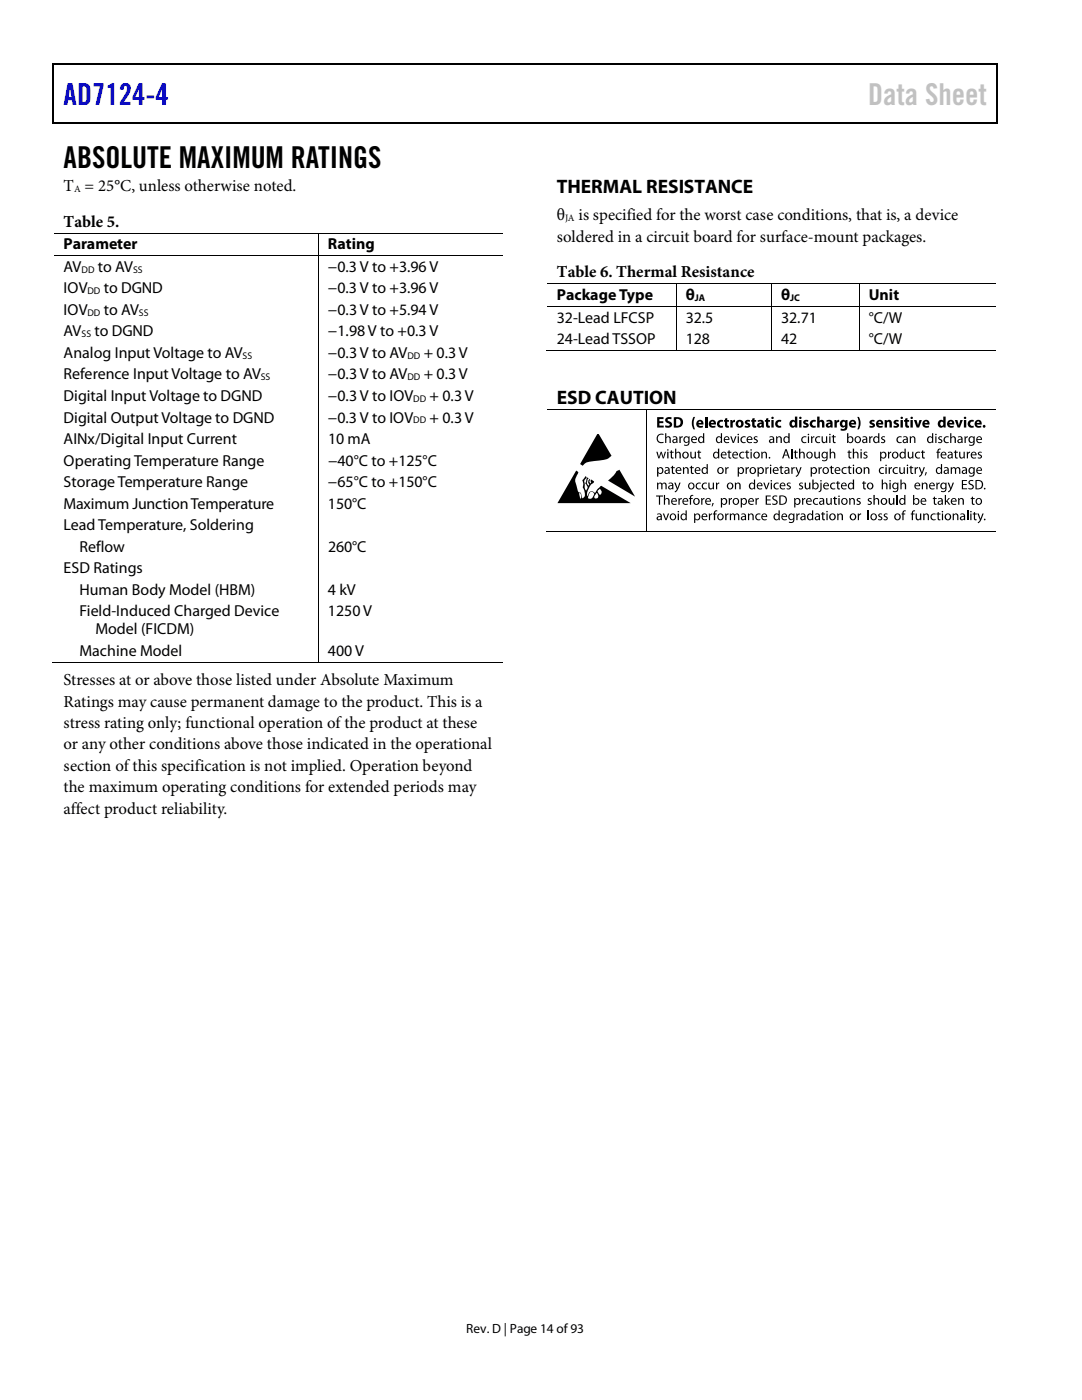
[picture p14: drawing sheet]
<svg xmlns="http://www.w3.org/2000/svg" width="216mm" height="279mm" viewBox="0 0 216 279" stroke-linecap="round" stroke-linejoin="round" font-family="sans-serif">
<defs><g id="words">
<text font-size="6" fill="#00f" x="12.7" y="20.9">AD7124-4</text>
<text font-size="6" fill="#c1c1c1" x="173.2" y="20.9">Data Sheet</text>
<text font-size="6" x="12.7" y="33.6">ABSOLUTE MAXIMUM RATINGS</text>
<g font-size="3.9">
<text x="111.1" y="38.5">THERMAL RESISTANCE</text>
<text x="111.1" y="80.6">ESD CAUTION</text>
</g>
<g font-size="3.3">
<text x="12.7" y="38.1">T = 25°C, unless otherwise noted.</text>
<text x="12.7" y="45.2">Table 5.</text>
<text x="111.1" y="44">θ</text>
<text x="115.4" y="44">is specified for the worst case conditions, that is, a device</text>
<text x="111.1" y="48.3">soldered in a circuit board for surface-mount packages.</text>
<text x="111.1" y="55.4">Table 6. Thermal Resistance</text>
<text x="12.7" y="136.7">Stresses at or above those listed under Absolute Maximum</text>
<text x="12.7" y="141">Ratings may cause permanent damage to the product. This is a</text>
<text x="12.7" y="145.3">stress rating only; functional operation of the product at these</text>
<text x="12.7" y="149.6">or any other conditions above those indicated in the operational</text>
<text x="12.7" y="153.8">section of this specification is not implied. Operation beyond</text>
<text x="12.7" y="158.1">the maximum operating conditions for extended periods may</text>
<text x="12.7" y="162.4">affect product reliability.</text>
</g>
<g font-size="3.2">
<text x="12.7" y="49.8">Parameter</text>
<text x="65.4" y="49.8">Rating</text>
<text x="12.7" y="54.3">AV</text>
<text x="12.7" y="58.5">IOV</text>
<text x="19.5" y="54.3">to AV</text>
<text x="20.7" y="58.5">to DGND</text>
<text x="65.4" y="54.3">−0.3 V to +3.96 V</text>
<text x="65.4" y="58.5">−0.3 V to +3.96 V</text>
<text x="111.1" y="59.9">Package Type</text>
<text x="136.8" y="59.9">θ</text>
<text x="155.9" y="59.9">θ</text>
<text x="173.4" y="59.9">Unit</text>
<text x="12.7" y="62.9">IOV</text>
<text x="20.7" y="62.9">to AV</text>
<text x="65.4" y="62.9">−0.3 V to +5.94 V</text>
<text x="111.1" y="64.4">32-Lead LFCSP</text>
<text x="136.8" y="64.4">32.5</text>
<text x="155.9" y="64.4">32.71</text>
<text x="173.4" y="64.4">°C/W</text>
<text x="12.7" y="67.1">AV</text>
<text x="12.7" y="71.5">Analog Input Voltage to AV</text>
<text x="18.8" y="67.1">to DGND</text>
<text x="65.4" y="67.1">−1.98 V to +0.3 V</text>
<text x="65.4" y="71.5">−0.3 V to AV</text>
<text x="84.5" y="71.5">+ 0.3 V</text>
<text x="111.1" y="68.7">24-Lead TSSOP</text>
<text x="136.8" y="68.7">128</text>
<text x="155.9" y="68.7">42</text>
<text x="173.4" y="68.7">°C/W</text>
<text x="12.7" y="75.7">Reference Input Voltage to AV</text>
<text x="65.4" y="75.7">−0.3 V to AV</text>
<text x="84.5" y="75.7">+ 0.3 V</text>
<text x="12.7" y="80.1">Digital Input Voltage to DGND</text>
<text x="65.4" y="80.1">−0.3 V to IOV</text>
<text x="85.7" y="80.1">+ 0.3 V</text>
<text x="12.7" y="84.3">Digital Output Voltage to DGND</text>
<text x="12.7" y="88.6">AINx/Digital Input Current</text>
<text x="65.4" y="84.3">−0.3 V to IOV</text>
<text x="65.4" y="88.6">10 mA</text>
<text x="85.7" y="84.3">+ 0.3 V</text>
<text x="12.7" y="92.9">Operating Temperature Range</text>
<text x="65.4" y="92.9">−40°C to +125°C</text>
<text x="12.7" y="97.2">Storage Temperature Range</text>
<text x="12.7" y="101.5">Maximum Junction Temperature</text>
<text x="65.4" y="97.2">−65°C to +150°C</text>
<text x="65.4" y="101.5">150°C</text>
<text x="12.7" y="105.8">Lead Temperature, Soldering</text>
<text x="15.9" y="110.1">Reflow</text>
<text x="65.4" y="110.1">260°C</text>
<text x="12.7" y="114.4">ESD Ratings</text>
<text x="15.9" y="118.7">Human Body Model (HBM)</text>
<text x="65.4" y="118.7">4 kV</text>
<text x="15.9" y="123">Field-Induced Charged Device</text>
<text x="65.4" y="123">1250 V</text>
<text x="15.9" y="130.9">Machine Model</text>
<text x="19" y="126.6">Model (FICDM)</text>
<text x="65.4" y="130.9">400 V</text>
</g>
<text font-size="2.7" x="93" y="266">Rev. D | Page 14 of93</text>
<g font-size="1.9">
<text x="14.8" y="38.3">A</text>
<text x="112.8" y="44.2">JA</text>
<text x="16.3" y="54.4">DD</text>
<text x="17.5" y="58.7">DD</text>
<text x="26.5" y="54.4">SS</text>
<text x="17.5" y="63">DD</text>
<text x="27.7" y="63">SS</text>
<text x="138.6" y="60.1">JA</text>
<text x="157.7" y="60.1">JC</text>
<text x="16.3" y="67.3">SS</text>
<text x="48.4" y="71.6">SS</text>
<text x="81.3" y="71.6">DD</text>
<text x="52" y="75.9">SS</text>
<text x="81.3" y="75.9">DD</text>
<text x="82.5" y="80.2">DD</text>
<text x="82.5" y="84.5">DD</text>
</g>
</g></defs>
<g fill="#000">
<path d="M10.5 12.7h.3v1h-.3zM10.5 12.7h.3v.3h-.3zM133.3 12.7h.3v.3h-.3zM198.8 12.7h.2v1h-.2zM198.8 12.7h.2v.3h-.2zM10.5 24.4h.3v.2h-.3zM133.1 24.4h.2v.2h-.2zM198.8 24.4h.2v.2h-.2zM63.5 46.4h.1v.2h-.1zM63.5 51h.1v.1h-.1zM134.9 56.6h.1v.1h-.1zM153.9 56.6h.2v.1h-.2z"/>
<path d="M171.4 56.6h.1v.1h-.1zM134.9 61.1h.1v.2h-.1zM134.9 69.8h.1v.2h-.1zM153.9 61.1h.2v.2h-.2zM153.9 69.8h.2v.2h-.2zM171.4 61.1h.1v.2h-.1zM171.4 69.8h.1v.2h-.1zM119.3 86.7l2.7 4.3-.2 .2a3.7 3.7 0 0 1-2.7 .8h-.7a2.23 2.23 0 0 0-2.1 1l-.5-.4 2.9-5.1zM123 94.1l.6-.4 3.1 5.4-5.4-3.2 1.1-1zM128.8 81.6h.2v.1h-.2zM131.1 96.3h.2v.2l.3-.2h.3l.2 .3 .3-.3h.4l.2 .6v.7h-.2v-.9l-.3-.2-.3 .3v.8h-.3v-.9l-.2-.2-.3 .2-.1 .9h-.2zM131.1 83.2h1.3v.4h-.8v.5h.8v.3h-.8v.5h.8v.4h-1.3z"/>
<path d="M131 90.2h.2l.3 1.1 .3-1.1h.2l.4 1.1 .3-1.1h.2l-.4 1.3h-.3l-.3-1.1-.3 1.1h-.2zM130.9 98.9h1.4v.2h-.6v1.6h-.2v-1.6h-.6zM131.3 86.8l.7-.3 .4 .1v.2a.76 .76 0 0 0-1.1 .7 .76 .76 0 0 0 1.1 .7v.2a.97 .97 0 0 1-1.2-.3 .97 .97 0 0 1 .1-1.3zM132.5 98.8h.2v.8l.4-.2 .4 .2 .1 1.1h-.2l-.1-.9-.3-.2-.3 .3v.8h-.2zM132.7 86.5h.3v.8l.4-.2 .4 .2v1.1h-.2v-.9l-.3-.3-.3 .4v.8h-.3zM132.9 83.4l.6-.2 .5 .1-.1 .4h-.6l-.1 .1 .2 .2a.72 .72 0 0 1 .7 .9 .72 .72 0 0 1-1.1 .4l-.3-.1 .1-.3 .7 .1 .1-.3-.1-.1a.68 .68 0 0 1-.7-.4 .68 .68 0 0 1 .1-.8zM133.8 89.9h.3v.3h.3v.2h-.3v.9h.3l-.1 .2h-.3l-.1-.2-.1-.9h-.2v-.2h.2zM134.1 93l.2-.1v.3h.3v.2h-.3v.9l.3 .1-.1 .2h-.2l-.2-.2v-1h-.3v-.2h.3zM134.7 89.5h.2v.9l.5-.3 .4 .3v1.1h-.2v-1l-.3-.2-.4 .3v.9h-.2zM134.5 96.3h.3l.4 1.1 .3-1.1h.3l-.7 1.6-.4 .4-.1-.2 .5-.5zM135.4 99.4h.2v.3l.4-.3v.2l-.2 .1-.2 .2v.8h-.2zM135.6 87.1h.2v.3l.4-.3v.2h-.2l-.2 .3v.8h-.2z"/>
<path d="M136.3 93.2h.2v.3l.1-.1a.49 .49 0 0 1 .7 0l.1 1.2h-.2l-.1-1-.2-.2-.4 .3v.9h-.2zM137.9 93l.2-.1v.3h.3v.2h-.3v.9l.3 .1v.2h-.2a.35 .35 0 0 1-.3-.4v-.8h-.3v-.2h.3zM138.4 83.2h.3a2.7 2.7 0 0 0 0 2.5 .71 .71 0 0 1-.6-.8v-.9zM137.7 90.2h.3v.9l.3 .2 .3-.2v-.9h.3v1.3h-.3v-.2v.1a.47 .47 0 0 1-.8-.1zM139.3 89.9h.3v.3h.3v.2h-.3v.9h.3v.2h-.4l-.2-.2v-.9h-.2zM139 96.5l.5-.2 .4 .1-.1 .2a.51 .51 0 0 0-.8 .4 .51 .51 0 0 0 .8 .4v.2a.7 .7 0 0 1-.9-.2 .7 .7 0 0 1 .1-.9zM139.9 99.4h.2v.3l.5-.3v.2l-.4 .3v.8h-.3zM140.6 83.2h.5v2.1h-.5zM140.2 96.5l.5-.2 .4 .1-.1 .2a.5 .5 0 0 0-.7 .4 .5 .5 0 0 0 .7 .4l.1 .2a.7 .7 0 0 1-1-.2 .7 .7 0 0 1 .1-.9zM141.3 96.3h.3v1l.3 .2 .3-.2v-1h.3v1.3h-.2l-.1-.2v.1a.47 .47 0 0 1-.8 0zM142.9 96.3h.2v.3l.4-.3v.2l-.2 .1-.2 .2v.8h-.2zM143.3 84l.8-.2h.2l-.1 .4a.44 .44 0 0 0-.7 .4 .44 .44 0 0 0 .7 .3l.1 .4a.82 .82 0 0 1-1.1-.2 .82 .82 0 0 1 .1-1.1z"/>
<path d="M144.7 93.2h.2v.3l.5-.3v.3h-.3l-.1 .3v.8h-.3zM144.7 83.5l.4-.1v.4h.4v.4h-.4l.1 .7 .3 .1v.3h-.6l-.2-.2v-.9h-.2v-.4h.2zM145.4 99.4h.2v.3l.5-.3v.2l-.4 .3v.8h-.3zM145.3 89.9h.3v.3h.3v.2h-.3v.9h.3v.2h-.2a.35 .35 0 0 1-.4-.4v-.7h-.2v-.2h.2zM145.7 83.8h.4v.3l.3-.3h.3v.4l-.3 .1-.2 .2v.8h-.5zM145.7 87.1h.3l.3 1.1 .4-1.1h.3l-.6 1.3h-.2zM146.6 96.3h.2l.1 .3 .1-.2a.5 .5 0 0 1 .7 .1l.1 1.1h-.3v-.9l-.3-.2-.3 .3v.8h-.3zM147.7 90.3l.5-.2 .3 .1v.2a.5 .5 0 0 0-.8 .4 .5 .5 0 0 0 .8 .5v.1a.7 .7 0 0 1-.9-.1 .7 .7 0 0 1 .1-1zM148.8 83.9l.4-.1 .5 .1-.1 .3h-.5v.1a.56 .56 0 0 1 .6 .7 .56 .56 0 0 1-.8 .4l-.3-.1 .1-.4 .4 .1 .2-.1-.5-.3a.43 .43 0 0 1 0-.7zM148.8 93.2h.2v.3l.2-.2 .2-.1v.3h-.2l-.2 .3v.8h-.2zM147.9 87.3l.6-.2h.3v.2a.5 .5 0 0 0-.8 .5 .5 .5 0 0 0 .8 .4v.2a.7 .7 0 0 1-.9-.2 .7 .7 0 0 1 0-.9zM148.9 89.9h.2v.3h.4v.2h-.4l.1 .9h.3l-.1 .2h-.3l-.2-.2v-.9h-.2v-.2h.2z"/>
<path d="M150.4 87.2l.4-.1h.4l-.1 .2h-.4v.2l.2 .1a.4 .4 0 0 1 .3 .4 .4 .4 0 0 1-.2 .4l-.7-.1 .1-.1h.5v-.3l-.2-.1a.39 .39 0 0 1-.3-.6zM150.1 83.5l.5-.1v.4h.3v.4h-.3v.7l.3 .1v.3h-.5l-.3-.2v-.9h-.2v-.4h.2zM150.7 99.4h.3v.3l.4-.3v.2l-.2 .1-.2 .2v.8h-.2zM151.9 90.2h.2v.2l.1-.1a.48 .48 0 0 1 .8 0v1.2h-.2v-1l-.3-.2-.3 .3v.9h-.3zM152.3 96.3h.3l.3 1.1 .4-1.1h.3l-.6 1.3h-.2zM152.7 93.2h.2l.1 .3 .4-.3v.3h-.3l-.1 .3v.8h-.3zM152.8 83.5l.5-.1v.4h.3v.4h-.3v.7l.3 .1v.3h-.5l-.2-.2-.1-.9h-.2v-.4h.2zM153.4 91.2h.3v.3h-.3zM152.8 98.9h1v.2h-.8v.6h.8v.2h-.8v.6h.8v.2h-1zM154.8 87.1h.3v.2l.1-.1a.49 .49 0 0 1 .7 .1l.1 1.1h-.2l-.1-.9-.2-.3-.4 .3v.9h-.2zM154.5 96.5l.6-.2 .3 .1-.1 .2a.5 .5 0 0 0-.7 .4 .5 .5 0 0 0 .7 .4l.1 .2a.7 .7 0 0 1-.9-.2 .7 .7 0 0 1 0-.9zM154.9 84l.8-.2h.2l-.1 .4a.45 .45 0 0 0-.7 .4 .45 .45 0 0 0 .7 .3l.1 .4a.82 .82 0 0 1-1-.2 .82 .82 0 0 1 0-1.1z"/>
<path d="M155.7 93l.3-.1v.3h.3v.2h-.3v.9l.3 .1-.1 .2h-.3l-.1-.2-.1-1h-.2v-.2h.2zM157 96.5l.4-.2 .4 .1-.1 .2-.4-.1v.3l.2 .1a.4 .4 0 0 1 .3 .3 .4 .4 0 0 1-.2 .4h-.7l.1-.2h.5v-.2l-.2-.1a.39 .39 0 0 1-.3-.6zM157.9 89.5h.2v2h-.2zM157.9 93.2h.2v.3l.5-.3v.3h-.3l-.1 .3-.1 .8h-.2zM158.6 89.9h.2v.3h.4v.2h-.4l.1 .9h.3v.2h-.4l-.2-.2v-.9h-.2v-.2h.2zM158.7 93.2h.3l.4 1.1 .3-1.1h.3l-.7 1.6-.5 .4v-.2a.45 .45 0 0 0 .4-.5zM159.4 89.5h.3v.9l.4-.3 .4 .2 .1 1.2h-.3v-1l-.3-.2-.3 .3v.9h-.3zM159.5 96.5l.4-.2 .3 .1-.1 .2-.4-.1v.3l.2 .1a.4 .4 0 0 1 .4 .3 .4 .4 0 0 1-.3 .4h-.6l.1-.2h.5v-.2l-.2-.1a.39 .39 0 0 1-.3-.6zM160 99.4h.2l.1 .3 .4-.3v.2l-.2 .1-.2 .2v.8h-.3zM160.4 83.9l.5-.1 .4 .1-.1 .3h-.4v.1a.56 .56 0 0 1 .6 .7 .56 .56 0 0 1-.9 .4l-.3-.1 .1-.4 .4 .1 .2-.1-.5-.3a.43 .43 0 0 1 0-.7zM160.1 87.3l.5-.2h.3v.2a.51 .51 0 0 0-.8 .5 .51 .51 0 0 0 .8 .4v.2a.7 .7 0 0 1-.9-.2 .7 .7 0 0 1 .1-.9zM160.6 96.3h.2v1l.3 .2 .3-.3v-.9h.3v1.3h-.2v-.2l-.1 .1a.47 .47 0 0 1-.8 0z"/>
<path d="M161.8 87.1h.2l.1 .3 .4-.3v.2h-.2l-.2 .3v.8h-.3zM161.8 84l.8-.2h.2l-.1 .4a.45 .45 0 0 0-.7 .4 .45 .45 0 0 0 .7 .3l.1 .4a.82 .82 0 0 1-1-.2 .82 .82 0 0 1 0-1.1zM163.1 83.2h.4v.8a.55 .55 0 0 1 .7-.2 .55 .55 0 0 1 .3 .6v.9h-.5v-1l-.2-.1-.3 .2v.9h-.4zM163.3 93.2h.2l.1 .3 .4-.3v.3h-.3l-.1 .3v.8h-.3zM162.5 90.2h.2l.1 .9 .2 .2 .4-.3v-.8h.2v1.3h-.2v-.2l-.1 .1a.47 .47 0 0 1-.8-.1zM162.8 87.3l.5-.2h.4l-.1 .2a.5 .5 0 0 0-.7 .5 .5 .5 0 0 0 .7 .4l.1 .2a.7 .7 0 0 1-1-.2 .7 .7 0 0 1 .1-.9zM163.9 87.1h.3v.9l.3 .2 .3-.2v-.9h.3v1.3h-.2l-.1-.2v.1a.47 .47 0 0 1-.8-.1zM165.6 89.5h.2v.9l.4-.3 .4 .2 .1 1.2h-.3v-1l-.3-.2-.3 .3v.9h-.2zM165.8 93l.2-.1v.3h.4v.2h-.4v.9l.3 .1 .1 .2h-.3a.35 .35 0 0 1-.3-.4v-.8h-.2v-.2h.2zM166.2 86.8h.2v.3h.4v.2h-.4l.1 .9h.2v.2h-.3l-.2-.2v-.9h-.2v-.2h.2zM166.5 83.8h.4v.3l.3-.3h.2v.4l-.2 .1-.2 .2v.8h-.5zM165.8 96.5l.5-.2 .4 .1-.1 .2a.51 .51 0 0 0-.7 .4 .51 .51 0 0 0 .7 .4l.1 .2a.7 .7 0 0 1-1-.2 .7 .7 0 0 1 .1-.9z"/>
<path d="M166.4 99.2l.3-.1v.3h.3v.2h-.3v.9l.3 .1v.1h-.4l-.2-.2v-.9h-.2zM167 96.1l.3-.1v.3h.3v.2h-.3v.9l.3 .1-.1 .2h-.3l-.1-.3-.1-.9h-.2v-.2h.2zM168.1 93.4l.5-.2 .4 .1-.1 .2a.5 .5 0 0 0-.8 .4 .5 .5 0 0 0 .8 .5v.1a.7 .7 0 0 1-.9-.2 .7 .7 0 0 1 .1-.9zM169.4 99.4h.3v.2l.1-.1a.48 .48 0 0 1 .7 .1l.1 1.1h-.3v-.9l-.3-.2-.3 .3v.8h-.2zM169.3 89.9h.2v.3h.4v.2h-.4l.1 .8 .3 .1v.2h-.4l-.2-.2v-.9h-.2zM169.3 93l.3-.1v.3h.3v.2h-.3v.9l.3 .1-.1 .2h-.3l-.2-.2v-1h-.2v-.2h.2zM170.2 89.5h.2v.9l.4-.3 .4 .2 .1 1.2h-.2l-.1-1-.3-.2-.3 .3v.9h-.2zM171 83.2a.71 .71 0 0 1 .7 .8v.9a.71 .71 0 0 1-.7 .8 2.7 2.7 0 0 0 0-2.5zM172.4 90.3l.4-.2 .3 .1-.1 .2h-.4v.2l.2 .1a.4 .4 0 0 1 .3 .4 .4 .4 0 0 1-.2 .4l-.6-.1v-.2l.5 .1v-.3l-.2-.1a.39 .39 0 0 1-.2-.6zM172.3 93.2h.2l.1 .3 .1-.1a.5 .5 0 0 1 .7 0l.1 1.2h-.3v-1l-.3-.2-.3 .3v.9h-.3zM172.2 96.1l.3-.1v.3h.3v.2h-.3v.9l.3 .1-.1 .2h-.3l-.1-.3-.1-.9h-.2v-.2h.2zM173.4 87.1h.3v.3l.4-.3v.2h-.2l-.2 .3v.8h-.3z"/>
<path d="M173.7 83.9l.4-.1 .4 .1v.3h-.5v.1a.53 .53 0 0 1 .6 .6 .53 .53 0 0 1-.7 .5l-.4-.1v-.4l.4 .1 .2-.1-.4-.3a.42 .42 0 0 1 0-.7zM174.3 98.8h.2v.8l.5-.2 .3 .2 .1 1.1h-.2v-.9a.32 .32 0 0 0-.4-.2 .32 .32 0 0 0-.3 .3v.8h-.2zM175.9 87.2l.4-.1h.3l-.1 .2h-.4v.2l.2 .1a.4 .4 0 0 1 .3 .4 .4 .4 0 0 1-.2 .4l-.6-.1v-.1h.5l.1-.3-.2-.1a.39 .39 0 0 1-.3-.6zM175.9 95.7h.3v.8l.4-.2 .4 .2 .1 1.1h-.3v-.9l-.3-.2-.3 .2v.9h-.3zM175.6 93.4l.5-.2 .3 .1-.1 .2a.5 .5 0 0 0-.7 .4 .5 .5 0 0 0 .7 .5l.1 .1a.7 .7 0 0 1-.9-.2 .7 .7 0 0 1 .1-.9zM176.5 83.8h.4l.1 .2v-.1a.55 .55 0 0 1 .7 0 .55 .55 0 0 1 .3 .5v.9h-.5v-1l-.2-.1-.3 .2v.9h-.5zM177.2 90.2h.2v.2l.4-.3v.3h-.2l-.2 .3v.8h-.2zM177.3 93.2h.2l.1 .3 .2-.2 .2-.1v.3h-.2l-.2 .3v.8h-.3zM178.5 83.9l.4-.1 .4 .1v.3h-.5v.1a.53 .53 0 0 1 .6 .6 .53 .53 0 0 1-.7 .5l-.4-.1 .1-.4 .3 .1 .3-.1-.5-.3a.42 .42 0 0 1 0-.7zM178.9 98.8h.2v1.9h-.2zM178.3 93.4l.5-.2 .4 .1-.1 .2a.5 .5 0 0 0-.7 .4 .5 .5 0 0 0 .7 .5l.1 .1a.7 .7 0 0 1-1-.1 .7 .7 0 0 1 .1-1zM179.7 95.7h.2v.8l.4-.2 .4 .2 .1 1.1h-.2l-.1-.9-.2-.2-.4 .3v.8h-.2z"/>
<path d="M179.1 87.3l.5-.2h.3v.2a.5 .5 0 0 0-.8 .5 .5 .5 0 0 0 .8 .4v.2a.7 .7 0 0 1-.9-.2 .7 .7 0 0 1 .1-.9zM179.4 93.2h.3v1l.3 .2 .3-.2v-1h.3v1.4h-.2l-.1-.2-.1 .1a.47 .47 0 0 1-.7-.1zM180.6 83.5l.5-.1v.4h.3v.4h-.3v.7l.3 .1v.3h-.5l-.2-.2-.1-.9h-.2v-.4h.2zM181.5 87.1h.2l.1 .2v-.1a.48 .48 0 0 1 .8 .1l.1 1.1h-.3v-.9l-.3-.3-.3 .4v.8h-.3zM181.6 93l.3-.1v.3h.3v.2h-.3v.9l.3 .1v.2h-.3l-.2-.2-.1-1h-.1zM181.1 90.2h.3v.9l.3 .2 .3-.3v-.8h.3v1.3h-.3v-.2l-.1 .1a.46 .46 0 0 1-.7-.1zM182.5 93.2h.2v.3l.5-.3v.3h-.3l-.1 .3-.1 .8h-.2zM182.4 83.8h.5l.3 1.1 .3-1.1h.5l-.6 1.5h-.5zM183.3 93.2h.3l.4 1.1 .3-1.1h.3l-.7 1.6-.5 .4v-.2a.45 .45 0 0 0 .4-.5zM182.7 90.3l.6-.2 .3 .1-.1 .2a.51 .51 0 0 0-.7 .5 .51 .51 0 0 0 .8 .4v.1a.7 .7 0 0 1-.9-.1 .7 .7 0 0 1 0-1zM183.9 96.3h.2v.3l.1-.2a.49 .49 0 0 1 .8 .1l.1 1.1h-.3v-.9l-.3-.2-.3 .3v.8h-.3zM184 89.9h.2v.3h.4v.2h-.4l.1 .8 .2 .1 .1 .2h-.3a.35 .35 0 0 1-.3-.4v-.7h-.2v-.2h.2z"/>
<path d="M184.7 94.2h.2l-.2 .7h-.2zM186.3 99.2l.3-.1v.3h.3v.2h-.3v.9l.3 .1v.1h-.4l-.2-.2v-.9h-.2zM186.8 96.3h.2l.1 .3 .4-.3v.2l-.2 .1-.2 .2v.8h-.3zM187.2 89.6h.5v.2h-.3l-.1 .1v.3h.3v.2h-.3v1.1h-.3v-1.1h-.2v-.2h.2zM187.3 87.2l.4-.1h.3l-.1 .2h-.4v.2l.2 .1a.4 .4 0 0 1 .3 .4 .4 .4 0 0 1-.2 .4l-.6-.1v-.1h.5l.1-.3-.2-.1a.39 .39 0 0 1-.3-.6zM188.5 87.3l.5-.2h.3v.2a.5 .5 0 0 0-.8 .5 .5 .5 0 0 0 .8 .4v.2a.7 .7 0 0 1-.9-.2 .7 .7 0 0 1 .1-.9zM189.1 96.3h.3l.3 1.1 .4-1.1h.3l-.6 1.4-.6 .6v-.2l.4-.5zM189.6 86.5h.2v.8l.5-.2 .4 .2v1.1h-.2v-.9l-.3-.3-.4 .4v.8h-.2zM189.7 93.2h.2v.3l.3-.3 .3 .1 .2 .2 .3-.3 .4 .1 .2 .5v.8h-.2v-1l-.3-.2-.3 .3v.9h-.3v-1l-.2-.2-.4 .3v.9h-.2zM190.5 89.9h.3v.3h.3v.2h-.3v.8l.3 .1v.2h-.4l-.1-.2-.1-.9h-.2v-.2h.2zM190.5 83.8h.5l.3 1.1 .3-1.1h.5l-.6 1.5h-.4zM191.2 99.4h.2v.2l.1-.1a.5 .5 0 0 1 .8 .1v1.1h-.2v-.9l-.3-.2-.4 .3v.8h-.2z"/>
<path d="M192.4 87.1h.3v.3l.4-.3v.2l-.4 .3v.8h-.2zM191.4 90.2h.2l.1 .9 .2 .2 .4-.3v-.8h.2v1.3h-.2v-.2l-.1 .1a.47 .47 0 0 1-.7-.1zM191.9 95.8h1v.2h-.7v.6h.7v.2h-.7v.7h.8v.1h-1.1zM192.9 90.2h.2v.2l.5-.3v.3h-.3l-.1 .3v.8h-.3zM193.3 96a.77 .77 0 0 1 .9-.1v.2l-.4-.1-.3 .1 .1 .4a.64 .64 0 0 1 .7 .9 .64 .64 0 0 1-1.1 .2l.1-.2a.4 .4 0 0 0 .5 .1 .4 .4 0 0 0 .1-.6 .68 .68 0 0 1-.6-.9zM193.9 99.2l.2-.1v.3h.4v.2h-.4l.1 .9 .3 .1-.1 .2-.3-.1-.2-.2v-.9h-.2v-.2h.2zM193.3 84l.8-.2h.2l-.1 .4a.44 .44 0 0 0-.6 .4 .44 .44 0 0 0 .6 .3l.1 .4a.82 .82 0 0 1-1-.2 .82 .82 0 0 1 0-1.1zM195.2 90.3l.4-.2 .3 .1-.1 .2h-.4v.2l.2 .1a.4 .4 0 0 1 .3 .4 .4 .4 0 0 1-.2 .4l-.6-.1v-.2l.4 .1 .2-.2-.5-.4zM196.4 97.4h.2v.2h-.2zM128.8 106h.2v.1h-.2zM132.3 102.5h.2l.4 1.1 .4-1.1h.2l-.5 1.3h-.2zM137.8 98.9l.5-.1v.2h-.3l-.1 .2v.2h.3v.2h-.3v1.1h-.2v-1.1h-.2v-.2h.2z"/>
<path d="M141.4 102.5h.2l.1 .3 .4-.3v.2h-.2l-.2 .3v.8h-.2zM142.1 100.4h.3l-.2 .6-.2 .1zM142.6 102l.5-.1v.2h-.3l-.1 .1v.3h.3v.2h-.3v1.1h-.3v-1.1h-.1v-.2h.1zM144.7 102.5h.2v.3l.2-.3h.3v.2h-.3l-.1 .3v.8h-.3zM145.6 102.5h.2v.2l.3-.2h.3l.2 .2 .3-.2h.4l.2 .5v.8h-.2v-1l-.3-.1-.3 .2v.9h-.2l-.1-1-.2-.1-.3 .3v.8h-.3zM149.3 102.5h.2v.2l.1-.1a.49 .49 0 0 1 .7 .1l.1 1.1h-.2l-.1-.9-.3-.2-.3 .2v.9h-.2zM150.9 102.7l.5-.2h.3v.2a.5 .5 0 0 0-.8 .5 .5 .5 0 0 0 .8 .4v.2a.7 .7 0 0 1-.9-.2 .7 .7 0 0 1 .1-.9zM154.2 99.1a.8 .8 0 0 1 .9-.1l-.1 .1h-.3l-.3 .1 .1 .4a.64 .64 0 0 1 .6 .9 .64 .64 0 0 1-1 .1v-.2a.39 .39 0 0 0 .7 .1 .39 .39 0 0 0-.2-.6 .53 .53 0 0 1-.4-.8zM158.9 102.5h.2v.3l.2-.3h.3v.2h-.3l-.2 .3v.8h-.2zM162.4 99.6l.5-.2h.4l-.1 .2a.51 .51 0 0 0-.8 .5 .51 .51 0 0 0 .8 .4l.1 .2a.7 .7 0 0 1-1-.2 .7 .7 0 0 1 .1-.9zM164.1 102.2h.2v.3h.3v.2h-.3v.9h.3l-.1 .2h-.2l-.2-.2v-.9h-.3v-.2h.3zM164.8 99.4h.3v1l.3 .2 .3-.3v-.9h.3v1.3h-.2v-.2l-.1 .1a.47 .47 0 0 1-.8-.1z"/>
<path d="M167 102.5h.3v.2l.1-.1a.5 .5 0 0 1 .7 .1l.1 1.1h-.2l-.1-.9-.3-.2-.3 .3v.8h-.2zM171 99.6l.4-.2 .3 .1v.1h-.5v.3l.2 .1a.4 .4 0 0 1 .4 .3 .4 .4 0 0 1-.3 .4h-.6v-.2l.4 .1 .2-.2-.5-.5zM171.2 102.5h.2v.3l.4-.3v.2h-.2l-.2 .3v.8h-.2zM173.1 101.9h.3v1.9h-.3zM173.2 99.6l.4-.2 .3 .1v.1h-.5v.3l.2 .1a.4 .4 0 0 1 .4 .3 .4 .4 0 0 1-.3 .4h-.6l.1-.2 .3 .1 .2-.2-.5-.5zM175.3 102.6l.4-.1h.3v.2h-.5v.2l.2 .1a.4 .4 0 0 1 .4 .4 .4 .4 0 0 1-.3 .4l-.6-.1 .1-.1h.5v-.3l-.2-.1a.39 .39 0 0 1-.3-.6zM176.4 102.6l.4-.1h.3l-.1 .2h-.4v.2l.2 .1a.4 .4 0 0 1 .3 .4 .4 .4 0 0 1-.2 .4l-.6-.1 .1-.1h.5v-.3l-.2-.1a.39 .39 0 0 1-.3-.6zM177.3 99.4h.3v1l.3 .2 .3-.3v-.9h.3v1.3h-.3v-.2l-.1 .1a.47 .47 0 0 1-.7-.1zM180.2 102l.5-.1v.2h-.3l-.1 .1v.3h.3v.2h-.3v1.1h-.2v-1.1h-.2v-.2h.2zM182.1 102l.5-.1v.2h-.3l-.1 .1v.3h.3v.2h-.3v1.1h-.3v-1.1h-.2v-.2h.2zM182.7 102.5h.2l.1 .9 .2 .2 .4-.2v-.9h.2v1.3h-.2v-.2l-.1 .1a.46 .46 0 0 1-.7-.1zM184.2 102.5h.2l.1 .2v-.1a.48 .48 0 0 1 .8 .1l.1 1.1h-.3v-.9a.32 .32 0 0 0-.4-.2 .32 .32 0 0 0-.2 .3v.8h-.3z"/>
<path d="M185.9 102.7l.5-.2h.3v.2a.51 .51 0 0 0-.8 .5 .51 .51 0 0 0 .8 .4v.2a.7 .7 0 0 1-.9-.2 .7 .7 0 0 1 .1-.9zM187.1 102.2h.2v.3h.4v.2h-.4l.1 .9h.2l.1 .2-.3 .1a.35 .35 0 0 1-.3-.5v-.7h-.2v-.2h.2zM188.5 98.8h.3v1.2l.5-.6h.3l-.6 .6 .6 .7h-.3l-.4-.6-.1 .1v.5h-.3zM190.1 102.5h.2v.2l.1-.1a.48 .48 0 0 1 .8 .1v1.1h-.2v-.9l-.3-.2-.3 .2-.1 .9h-.2zM193 101.9h.2v1.9h-.2zM194.3 102.2h.3v.3h.3v.2h-.3v.9h.3v.2h-.4l-.2-.2v-.9h-.2v-.2h.2zM195 102.5h.3l.4 1.1 .3-1.1h.3l-.5 1.3-.6 .6-.1-.2 .4-.4zM196.4 103.6h.2v.2h-.2zM63.5 132.1h.1v.1h-.1z"/>
<path d="M115 93.9l-3.8 6.5h14.6l-5.9-3.4-.7 .6-.5 .8-.1-.2a.71 .71 0 0 0-.8-.1 .71 .71 0 0 0-.5 .7l-.1 .2a2.82 2.82 0 0 1 1.3-2.7v-.2l-.6-.4v.6l-.1 .2-.2-.3 .1-.6-.3 .3v.4l.2 .4-.2 .2-.1-.1a.65 .65 0 0 1-.1-1l.3-.3-.3-.2-.4 1.1 .2 .3a.7 .7 0 0 1-.1 1.2l-.2-.4v-.9a.8 .8 0 0 1 .3-1.2l.1-.2-.3-.2-.6 .8 .2 .7-.1 .8 .3 .7a1.02 1.02 0 0 1-.4 1.5l-.4-1.2a.79 .79 0 0 1-.7-.9l-.1-.4a2.1 2.1 0 0 1 .3-2.5 .42 .42 0 0 0-.3-.6zM115.6 98.4h.2l.1 .4 .1 .5-.2 .2zM117.8 98.2a.58 .58 0 0 1 .7 .3 .58 .58 0 0 1-.2 .7 .6 .6 0 0 1-1 .2l.2-.7zM119 98.4a.51 .51 0 0 1 .4 .7 .51 .51 0 0 1-.8 .2zM119.3 97.9l.4-.3a.68 .68 0 0 1 0 1.2l-.5-.7z"/>
<path d="M131.1 93.2h.2v.3a.62 .62 0 0 1 .9 0 .62 .62 0 0 1 0 .8 .62 .62 0 0 1-.8 .1v.7h-.3zM131.4 93.5a.49 .49 0 0 0 0 .7 .49 .49 0 0 0 .6 .2 .5 .5 0 0 0 .1-.7 .5 .5 0 0 0-.5-.3z"/>
<path d="M133.1 89.8a.15 .15 0 0 1 .3 0 .15 .15 0 0 1-.3 0zM133.1 90.2h.3v1.3h-.3z"/>
<path d="M132.7 93.3l.4-.1 .5 .3 .1 1.1h-.3v-.2a.43 .43 0 0 1-.6 .1 .43 .43 0 0 1 0-.6l.6-.2v-.1a.41 .41 0 0 0-.7-.1zM132.9 94v.4l.4-.1 .1-.1v-.3z"/>
<path d="M133.4 96.4l.4-.1 .5 .3 .1 1h-.3v-.1a.43 .43 0 0 1-.6 .1 .43 .43 0 0 1 0-.7l.6-.1v-.1a.41 .41 0 0 0-.6-.1zM133.6 97.1v.3h.4l.1-.2v-.2z"/>
<path d="M134.4 83.3a1.51 1.51 0 0 1 1.9 .6 1.24 1.24 0 0 1-1.7 1.4h-.2zM134.9 83.6v1.4a.71 .71 0 0 0 .9-.7 .71 .71 0 0 0-.9-.7z"/>
<path d="M135 93.4a.58 .58 0 0 1 .7-.1 .58 .58 0 0 1 .3 .6h-1l.3 .5h.6v.1a.73 .73 0 0 1-.9-.1 .73 .73 0 0 1 0-1zM135.2 93.5l-.2 .3h.7l-.1-.3z"/>
<path d="M134.2 87.2l.2-.1a.57 .57 0 0 1 .8 .5v.8h-.2v-.1a.43 .43 0 0 1-.7 .1 .43 .43 0 0 1 0-.7l.6-.1v-.2a.41 .41 0 0 0-.6-.1zM134.5 87.8l-.1 .4h.4l.1-.2v-.3z"/>
<path d="M136.1 90.8a.7 .7 0 0 1 1.4 0 .7 .7 0 0 1-1.4 0zM136.6 90.4a.49 .49 0 0 0-.2 .6 .49 .49 0 0 0 .6 .3 .49 .49 0 0 0 .2-.7 .49 .49 0 0 0-.6-.2z"/>
<path d="M136.5 87.2l.5-.1 .4 .2v-.2h.2v.3a1.64 1.64 0 0 1-.2 1.4l-.5 .2-.4-.1v-.2l.2 .1a.47 .47 0 0 0 .5-.1 .47 .47 0 0 0 .2-.5 .63 .63 0 0 1-1 0 .63 .63 0 0 1 .1-1zM136.8 87.3a.49 .49 0 0 0-.2 .6 .49 .49 0 0 0 .5 .3 .48 .48 0 0 0 .3-.6 .48 .48 0 0 0-.6-.3z"/>
<path d="M137.3 97a.69 .69 0 0 1 1.3 0 .69 .69 0 0 1-1.3 0zM137.7 96.6a.49 .49 0 0 0-.2 .6 .49 .49 0 0 0 .6 .2 .49 .49 0 0 0 .2-.6 .49 .49 0 0 0-.6-.2z"/>
<path d="M138.1 87.3a.57 .57 0 0 1 .7-.2 .57 .57 0 0 1 .3 .7h-1l.3 .4h.5l.1 .2a.73 .73 0 0 1-.9-.2 .73 .73 0 0 1 0-.9zM138.3 87.3l-.2 .3h.7l-.1-.3z"/>
<path d="M138.8 93.4a.57 .57 0 0 1 .7-.1 .57 .57 0 0 1 .3 .6h-1l.3 .5h.6v.1a.73 .73 0 0 1-.9-.1 .73 .73 0 0 1 0-1zM139 93.5l-.2 .3h.7l-.1-.3z"/>
<path d="M139.1 84a.72 .72 0 0 1 .9-.1 .72 .72 0 0 1 .3 .8h-.9a.54 .54 0 0 0 .8 .2l.1 .4a.85 .85 0 0 1-1.1-.1 .85 .85 0 0 1-.1-1.2zM139.5 84.2l-.1 .2h.5l-.1-.2z"/>
<path d="M139.5 87.2l.4-.1 .4 .1v-.7h.2v1.9h-.2v-.2a.61 .61 0 0 1-.8 .1 .61 .61 0 0 1-.2-.8zM139.7 87.3a.5 .5 0 0 0-.2 .6 .5 .5 0 0 0 .6 .3l.1-.1a.48 .48 0 0 0 .1-.6 .48 .48 0 0 0-.6-.2z"/>
<path d="M140.2 93.4l.4-.2 .4 .2v-.8h.2v2h-.2v-.2a.61 .61 0 0 1-.8 .1 .61 .61 0 0 1-.2-.9zM140.4 93.5a.5 .5 0 0 0-.2 .6 .5 .5 0 0 0 .6 .3 .49 .49 0 0 0 .2-.6 .49 .49 0 0 0-.6-.3z"/>
<path d="M141.6 84a.72 .72 0 0 1 .9-.1 .72 .72 0 0 1 .3 .8h-.9l.2 .3 .6-.1 .1 .4a.85 .85 0 0 1-1.1-.1 .85 .85 0 0 1-.1-1.2zM142 84.2l-.1 .2h.5l-.1-.2z"/>
<path d="M142.4 90.3l.4-.2 .5 .2v-.8h.2v2h-.2v-.2a.61 .61 0 0 1-.9 .1 .61 .61 0 0 1-.1-.8zM142.7 90.4a.5 .5 0 0 0-.2 .6 .5 .5 0 0 0 .6 .3 .49 .49 0 0 0 .2-.6 .49 .49 0 0 0-.6-.3z"/>
<path d="M143.1 93.9a.7 .7 0 0 1 1.4 0 .7 .7 0 0 1-1.4 0zM143.5 93.5a.49 .49 0 0 0-.1 .6 .49 .49 0 0 0 .6 .2 .49 .49 0 0 0 .2-.6 .49 .49 0 0 0-.7-.2z"/>
<path d="M143.8 99.4h.3v.2a.62 .62 0 0 1 .8 0 .62 .62 0 0 1 0 .9 .62 .62 0 0 1-.8 .1v.7h-.3zM144.2 99.7a.44 .44 0 0 0 0 .7 .44 .44 0 0 0 .6-.1 .48 .48 0 0 0 0-.5 .48 .48 0 0 0-.5-.2z"/>
<path d="M144 90.3a.57 .57 0 0 1 .7-.1 .57 .57 0 0 1 .3 .7h-.9l.2 .4h.6v.1a.73 .73 0 0 1-.9-.1 .73 .73 0 0 1 0-1zM144.2 90.4l-.1 .3h.7l-.2-.3z"/>
<path d="M143 87.2l.4-.1 .4 .1v-.7h.3v1.9h-.2v-.2a.61 .61 0 0 1-.9 .1 .61 .61 0 0 1-.1-.8zM143.3 87.3a.5 .5 0 0 0-.2 .6 .5 .5 0 0 0 .5 .3 .5 .5 0 0 0 .2-.6 .5 .5 0 0 0-.5-.3z"/>
<path d="M144.6 87.3a.57 .57 0 0 1 .7-.2 .57 .57 0 0 1 .3 .7h-1l.3 .4h.6v.2a.73 .73 0 0 1-.9-.2 .73 .73 0 0 1 0-.9zM144.8 87.3l-.2 .3h.7l-.1-.3z"/>
<path d="M145 97a.7 .7 0 0 1 1.4 0 .7 .7 0 0 1-1.4 0zM145.5 96.6a.49 .49 0 0 0-.2 .6 .49 .49 0 0 0 .6 .2 .49 .49 0 0 0 .2-.6 .49 .49 0 0 0-.6-.2z"/>
<path d="M146.3 90.3a.57 .57 0 0 1 .7-.1 .57 .57 0 0 1 .3 .7h-1a.53 .53 0 0 0 .9 .4v.1a.73 .73 0 0 1-.9-.1 .73 .73 0 0 1 0-1zM146.5 90.4l-.2 .3h.7l-.1-.3z"/>
<path d="M147.2 93.2h.2v.3a.62 .62 0 0 1 .9-.2 .62 .62 0 0 1 .1 .9 .56 .56 0 0 1-1 .2v.7h-.2zM147.5 93.5a.44 .44 0 0 0 0 .7 .44 .44 0 0 0 .7 0 .48 .48 0 0 0 0-.6 .48 .48 0 0 0-.5-.2z"/>
<path d="M147.2 86.6h.2v.2h-.2zM147.2 87.1h.2v1.3h-.2z"/>
<path d="M146.8 84.6a.81 .81 0 0 1 1.6 0 .81 .81 0 0 1-1.6 0zM147.4 84.2l-.1 .2a.47 .47 0 0 0 .3 .6 .43 .43 0 0 0 .3-.5 .43 .43 0 0 0-.5-.3z"/>
<path d="M147.8 99.4h.2v.2a.61 .61 0 0 1 .9-.1 .61 .61 0 0 1 .1 .9 .55 .55 0 0 1-.4 .4 .55 .55 0 0 1-.6-.2v.7h-.2zM148.1 99.7a.49 .49 0 0 0 0 .6 .49 .49 0 0 0 .5 .2 .5 .5 0 0 0 .2-.6 .5 .5 0 0 0-.5-.3z"/>
<path d="M149.1 87.3a.57 .57 0 0 1 .7-.2 .57 .57 0 0 1 .3 .7h-.9l.2 .4h.6l.1 .2a.73 .73 0 0 1-1-.2 .73 .73 0 0 1 0-.9zM149.4 87.3l-.2 .3h.7l-.1-.3z"/>
<path d="M149.7 89.8a.15 .15 0 0 1 .3 0 .15 .15 0 0 1-.3 0zM149.8 90.2h.2v1.3h-.2z"/>
<path d="M149.5 93.9a.7 .7 0 0 1 1.4 0 .7 .7 0 0 1-1.4 0zM150 93.5a.49 .49 0 0 0-.2 .6 .49 .49 0 0 0 .6 .2 .49 .49 0 0 0 .2-.6 .49 .49 0 0 0-.6-.2z"/>
<path d="M149.6 96.5l.4-.2 .4 .2v-.8h.3v1.9h-.2v-.2a.61 .61 0 0 1-.9 .2 .61 .61 0 0 1-.1-.9zM149.9 96.6a.5 .5 0 0 0-.2 .6 .5 .5 0 0 0 .5 .3 .5 .5 0 0 0 .2-.6 .5 .5 0 0 0-.5-.3z"/>
<path d="M150.3 90.8a.7 .7 0 0 1 1.4 0 .7 .7 0 0 1-1.4 0zM150.7 90.4a.5 .5 0 0 0-.1 .6 .5 .5 0 0 0 .6 .3 .49 .49 0 0 0 .1-.7 .49 .49 0 0 0-.6-.2z"/>
<path d="M151.1 93.2h.3v.3a.62 .62 0 0 1 .9 0 .62 .62 0 0 1 0 .8 .62 .62 0 0 1-.9 .1v.7h-.2zM151.5 93.5a.44 .44 0 0 0 0 .7 .44 .44 0 0 0 .6 0 .48 .48 0 0 0 0-.6 .48 .48 0 0 0-.5-.2z"/>
<path d="M151.2 96.5a.57 .57 0 0 1 .7-.1 .57 .57 0 0 1 .3 .6h-1a.53 .53 0 0 0 .8 .4l.1 .2a.73 .73 0 0 1-1-.1 .73 .73 0 0 1 .1-1zM151.4 96.5l-.2 .4h.7l-.1-.4z"/>
<path d="M151.2 83.9l.3-.1a.65 .65 0 0 1 .9 .6l.1 .9h-.5v-.1a.5 .5 0 0 1-.8 0 .5 .5 0 0 1 .1-.7l.6-.3-.2-.1-.5 .1zM151.6 84.7l-.1 .2 .2 .1 .3-.1v-.3z"/>
<path d="M153.7 92.8h.2v.2h-.2zM153.6 93.2h.3v1.4h-.3z"/>
<path d="M153.8 95.8h.2v.3h-.2zM153.8 96.3h.2v1.3h-.2z"/>
<path d="M154 83.2h.3v.4h-.3zM153.9 83.8h.5v1.5h-.5z"/>
<path d="M154.4 93.4a.58 .58 0 0 1 .7-.1 .58 .58 0 0 1 .3 .6h-1a.52 .52 0 0 0 .9 .5v.1a.73 .73 0 0 1-.9-.1 .73 .73 0 0 1 0-1zM154.6 93.5l-.2 .3h.7l-.1-.3z"/>
<path d="M153.5 87.2l.5-.1 .4 .2 .1 1.1h-.2v-.1a.43 .43 0 0 1-.7 0 .43 .43 0 0 1 0-.6l.6-.1v-.2a.42 .42 0 0 0-.6-.1zM153.8 87.8v.4h.3l.1-.2v-.3z"/>
<path d="M155.5 98.9a1.03 1.03 0 0 1 1.3 .3 1.03 1.03 0 0 1 0 1.3l-.5 .2h-.8zM155.8 99.1v1.5a.78 .78 0 0 0 1-.8 .78 .78 0 0 0-1-.7z"/>
<path d="M155.7 96.5a.57 .57 0 0 1 .7-.1 .57 .57 0 0 1 .3 .6h-.9l.2 .5 .6-.1 .1 .2a.73 .73 0 0 1-1-.1 .73 .73 0 0 1 0-1zM156 96.5l-.2 .4h.7l-.1-.4z"/>
<path d="M156.7 89.6h.3l.6 1.9h-.2l-.2-.6h-.7l-.2 .6h-.2zM156.8 89.9l-.2 .8h.5z"/>
<path d="M156.6 93.3l.4-.1 .5 .3v1.1h-.2v-.2a.42 .42 0 0 1-.6 .1 .42 .42 0 0 1 0-.6l.6-.2v-.1a.42 .42 0 0 0-.7-.1zM156.8 94v.4h.3l.2-.2v-.3z"/>
<path d="M156.5 87.2l.4-.1 .4 .1v-.7h.3v1.9h-.3v-.2a.61 .61 0 0 1-.8 .1 .61 .61 0 0 1-.2-.8zM156.7 87.3a.5 .5 0 0 0-.2 .6 .5 .5 0 0 0 .6 .3 .5 .5 0 0 0 .2-.6 .5 .5 0 0 0-.6-.3z"/>
<path d="M158.4 99.4h.3v.2a.62 .62 0 0 1 .9 0 .62 .62 0 0 1 0 .9 .62 .62 0 0 1-.9 .1v.7h-.2zM158.8 99.7a.44 .44 0 0 0 0 .7 .44 .44 0 0 0 .6-.1 .48 .48 0 0 0 0-.5 .48 .48 0 0 0-.5-.2z"/>
<path d="M157.7 84l.5-.2 .4 .2v-.8h.5v2.1h-.4v-.2a.69 .69 0 0 1-1 .1 .69 .69 0 0 1-.1-.9zM158.1 84.2a.41 .41 0 0 0-.1 .5 .41 .41 0 0 0 .5 .2 .42 .42 0 0 0 .1-.5 .42 .42 0 0 0-.5-.2z"/>
<path d="M159.5 83.2h.4v.4h-.4zM159.5 83.8h.4v1.5h-.4z"/>
<path d="M161.2 86.7a.15 .15 0 0 1 .3 0 .15 .15 0 0 1-.3 0zM161.2 87.1h.2v1.3h-.2z"/>
<path d="M160.9 90.8a.68 .68 0 0 1 1.3 0 .68 .68 0 0 1-1.3 0zM161.1 90.9a.46 .46 0 0 0 .9 0 .46 .46 0 0 0-.9 0z"/>
<path d="M161.7 93.2h.3v.3a.62 .62 0 0 1 .9 0 .62 .62 0 0 1 0 .8 .62 .62 0 0 1-.9 .1v.7h-.2zM162.1 93.5a.44 .44 0 0 0 0 .7 .44 .44 0 0 0 .6 0 .48 .48 0 0 0 0-.6 .48 .48 0 0 0-.5-.2z"/>
<path d="M162.1 95.7h.2v.8a.62 .62 0 0 1 .9 .1 .62 .62 0 0 1 0 .9 .62 .62 0 0 1-.9-.1v.2h-.2zM162.4 96.6a.49 .49 0 0 0 0 .6 .49 .49 0 0 0 .5 .2 .5 .5 0 0 0 .2-.6 .5 .5 0 0 0-.5-.3z"/>
<path d="M163.7 96.3h.2v1.5l-.1 .3-.4 .1-.1-.1 .3-.2 .1-.2zM163.7 95.8h.2v.3h-.2z"/>
<path d="M164.4 96.5a.57 .57 0 0 1 .7-.1 .57 .57 0 0 1 .3 .6h-.9l.2 .5 .6-.1v.2a.73 .73 0 0 1-.9-.1 .73 .73 0 0 1 0-1zM164.7 96.5l-.2 .4h.7l-.1-.4z"/>
<path d="M164.1 93.9a.67 .67 0 0 1 1.3 0 .67 .67 0 0 1-1.3 0zM164.5 93.5a.5 .5 0 0 0-.1 .6 .5 .5 0 0 0 .6 .2 .5 .5 0 0 0 .1-.6 .5 .5 0 0 0-.6-.2z"/>
<path d="M164.1 90.3l.4-.2 .4 .3 .1-.2h.2l-.1 .3a1.64 1.64 0 0 1-.1 1.4l-.5 .2-.5-.1 .1-.2h.2a.47 .47 0 0 0 .5 0 .47 .47 0 0 0 .1-.5 .63 .63 0 0 1-.9-.1 .63 .63 0 0 1 .1-.9zM164.4 90.4a.48 .48 0 0 0-.2 .6 .48 .48 0 0 0 .5 .3 .48 .48 0 0 0 .2-.6 .48 .48 0 0 0-.5-.3z"/>
<path d="M165.5 86.6h.2v.2h-.2zM165.5 87.1h.2v1.3h-.2z"/>
<path d="M164.9 83.9l.3-.1a.66 .66 0 0 1 .9 .6l.1 .9h-.5v-.1a.5 .5 0 0 1-.8 0 .5 .5 0 0 1 .1-.7l.6-.3-.2-.1-.4 .1zM165.3 84.7v.3h.1l.3-.1v-.3z"/>
<path d="M166.7 93.4a.57 .57 0 0 1 .7-.1 .57 .57 0 0 1 .3 .6h-1a.53 .53 0 0 0 .9 .5v.1a.73 .73 0 0 1-.9-.1 .73 .73 0 0 1 0-1zM166.9 93.5l-.1 .3h.7l-.2-.3z"/>
<path d="M167.3 99a.15 .15 0 0 1 .3 0 .15 .15 0 0 1-.3 0zM167.3 99.4h.2v1.3h-.2z"/>
<path d="M168 96.5a.57 .57 0 0 1 .7-.1 .57 .57 0 0 1 .3 .6h-1a.53 .53 0 0 0 .9 .4v.2a.73 .73 0 0 1-1-.1 .73 .73 0 0 1 .1-1zM168.2 96.5l-.2 .4h.7l-.1-.4z"/>
<path d="M169 86.5h.3v.8a.62 .62 0 0 1 .8 .1 .62 .62 0 0 1 0 .8 .62 .62 0 0 1-.9 0v.2h-.2zM169.4 87.4a.49 .49 0 0 0-.1 .6 .49 .49 0 0 0 .6 .2 .5 .5 0 0 0 .2-.6 .5 .5 0 0 0-.6-.3z"/>
<path d="M167.8 84a.58 .58 0 0 1 .9 0v-.2h.4v.5a1.72 1.72 0 0 1-.2 1.5l-.7 .2-.5-.1 .1-.4 .3 .1a.41 .41 0 0 0 .4-.1 .41 .41 0 0 0 .1-.4 .67 .67 0 0 1-.9 0 .67 .67 0 0 1-.1-.8zM168.2 84.2l-.1 .1a.43 .43 0 0 0 .3 .7 .4 .4 0 0 0 .3-.5 .4 .4 0 0 0-.5-.3z"/>
<path d="M169.6 84a.71 .71 0 0 1 .9-.1 .71 .71 0 0 1 .3 .8h-1a.54 .54 0 0 0 .9 .2v.4a.85 .85 0 0 1-1.1-.2 .85 .85 0 0 1 0-1.1zM170 84.2l-.2 .2h.6l-.1-.2z"/>
<path d="M170.1 92.9a.15 .15 0 0 1 .3 0 .15 .15 0 0 1-.3 0zM170.2 93.2h.2v1.4h-.2z"/>
<path d="M169.3 96.5l.5-.2 .4 .2v-.8h.2v1.9h-.2v-.2a.61 .61 0 0 1-.8 .2 .61 .61 0 0 1-.2-.9zM169.6 96.6a.5 .5 0 0 0-.2 .6 .5 .5 0 0 0 .6 .3 .49 .49 0 0 0 .2-.6 .49 .49 0 0 0-.6-.3z"/>
<path d="M170.5 87.8a.67 .67 0 0 1 1.3 0 .67 .67 0 0 1-1.3 0zM170.7 87.8a.46 .46 0 0 0 .9 0 .46 .46 0 0 0-.9 0z"/>
<path d="M170.7 93.9a.7 .7 0 0 1 1.4 0 .7 .7 0 0 1-1.4 0zM171.1 93.5a.5 .5 0 0 0-.1 .6 .5 .5 0 0 0 .6 .2 .49 .49 0 0 0 .2-.6 .49 .49 0 0 0-.7-.2z"/>
<path d="M171.7 89.8a.15 .15 0 0 1 .3 0 .15 .15 0 0 1-.3 0zM171.7 90.2h.3v1.3h-.3z"/>
<path d="M172.1 87.2l.4-.1 .5 .2 .1 1.1h-.2l-.1-.1a.43 .43 0 0 1-.6 .1 .43 .43 0 0 1 0-.7l.6-.1v-.2a.4 .4 0 0 0-.6-.1zM172.3 87.8v.4h.3l.2-.2v-.3z"/>
<path d="M173 97a.69 .69 0 0 1 1.3 0 .69 .69 0 0 1-1.3 0zM173.4 96.6a.49 .49 0 0 0-.2 .6 .49 .49 0 0 0 .6 .2 .49 .49 0 0 0 .2-.6 .49 .49 0 0 0-.6-.2z"/>
<path d="M175 84a.71 .71 0 0 1 .9-.1 .71 .71 0 0 1 .3 .8h-1a.54 .54 0 0 0 .9 .2l.1 .4a.85 .85 0 0 1-1.1-.2 .85 .85 0 0 1-.1-1.1zM175.4 84.2l-.2 .2h.6l-.1-.2z"/>
<path d="M174.4 87.2l.4-.1 .4 .1v-.7h.3v1.9h-.2l-.1-.2a.61 .61 0 0 1-.8 .1 .61 .61 0 0 1-.1-.8zM174.7 87.3a.5 .5 0 0 0-.2 .6 .5 .5 0 0 0 .5 .3 .49 .49 0 0 0 .2-.6 .49 .49 0 0 0-.5-.3z"/>
<path d="M175.6 90.2h.2v.2a.62 .62 0 0 1 .9-.1 .62 .62 0 0 1 .1 .8 .56 .56 0 0 1-.9 .2v.7h-.3zM176 90.5a.45 .45 0 0 0-.1 .6 .45 .45 0 0 0 .7 0 .48 .48 0 0 0 0-.5 .48 .48 0 0 0-.5-.2z"/>
<path d="M176.7 92.9a.15 .15 0 0 1 .3 0 .15 .15 0 0 1-.3 0zM176.7 93.2h.2v1.4h-.2z"/>
<path d="M177.4 96a.2 .2 0 0 1 .4 0 .2 .2 0 0 1-.4 0zM177.5 96.3h.2v1.3h-.2z"/>
<path d="M178 90.8a.69 .69 0 0 1 1.3 0 .69 .69 0 0 1-1.3 0zM178.4 90.4a.5 .5 0 0 0-.2 .6 .5 .5 0 0 0 .6 .3 .49 .49 0 0 0 .2-.7 .49 .49 0 0 0-.6-.2z"/>
<path d="M178.2 96.5l.4-.2 .4 .2 .1-.2h.2v.4a1.64 1.64 0 0 1-.2 1.4l-.5 .1-.5-.1 .1-.2 .2 .1a.47 .47 0 0 0 .5-.1 .47 .47 0 0 0 .1-.5 .63 .63 0 0 1-.9 0 .63 .63 0 0 1 .1-.9zM178.5 96.6a.48 .48 0 0 0-.2 .5 .48 .48 0 0 0 .5 .3 .48 .48 0 0 0 .2-.5 .48 .48 0 0 0-.5-.3z"/>
<path d="M179.7 83.2h.4v.4h-.4zM179.7 83.8h.5v1.5h-.5z"/>
<path d="M179.6 99.6l.4-.2 .4 .2v-.8h.3v1.9h-.3v-.2a.61 .61 0 0 1-.8 .1 .61 .61 0 0 1-.1-.8zM179.8 99.6a.5 .5 0 0 0-.1 .6 .5 .5 0 0 0 .5 .3 .49 .49 0 0 0 .2-.6 .49 .49 0 0 0-.6-.3z"/>
<path d="M179.7 90.3l.4-.2 .4 .2v-.8h.2v2h-.2v-.2a.61 .61 0 0 1-.8 .1 .61 .61 0 0 1-.2-.8zM179.9 90.4a.5 .5 0 0 0-.2 .6 .5 .5 0 0 0 .6 .3l.1-.1a.48 .48 0 0 0 .1-.6 .48 .48 0 0 0-.6-.2z"/>
<path d="M181 92.8h.2v.2h-.2zM181 93.2h.2v1.4h-.2z"/>
<path d="M180.2 87.2l.4-.1 .5 .2 .1 1.1h-.3v-.1a.43 .43 0 0 1-.6 .1 .43 .43 0 0 1 0-.7l.6-.1v-.2a.41 .41 0 0 0-.7-.1zM180.4 87.8v.4h.4l.1-.2v-.3z"/>
<path d="M181.7 83.2h.4v.4h-.4zM181.7 83.8h.4v1.5h-.4z"/>
<path d="M182.2 98.8h.2v.8a.62 .62 0 0 1 .9-.1 .62 .62 0 0 1 .1 .9 .56 .56 0 0 1-.4 .4 .56 .56 0 0 1-.6-.3v.2h-.2zM182.5 99.7a.49 .49 0 0 0 0 .6 .49 .49 0 0 0 .5 .2 .5 .5 0 0 0 .2-.6 .5 .5 0 0 0-.5-.3z"/>
<path d="M182.6 96.5a.58 .58 0 0 1 .7-.1 .58 .58 0 0 1 .3 .6h-.9l.2 .5 .6-.1 .1 .2a.73 .73 0 0 1-1-.1 .73 .73 0 0 1 0-1zM182.9 96.5l-.2 .4h.7l-.1-.4z"/>
<path d="M184.2 84a.72 .72 0 0 1 .9-.1 .72 .72 0 0 1 .4 .8h-1a.54 .54 0 0 0 .8 .2l.1 .4a.85 .85 0 0 1-1.1-.2 .85 .85 0 0 1-.1-1.1zM184.6 84.2l-.1 .2h.6l-.2-.2z"/>
<path d="M185.5 96.5a.57 .57 0 0 1 .8-.1 .57 .57 0 0 1 .2 .6h-.9a.53 .53 0 0 0 .8 .4l.1 .2a.73 .73 0 0 1-1-.1 .73 .73 0 0 1 0-1zM185.8 96.5l-.2 .4h.7l-.1-.4z"/>
<path d="M185.1 87.2l.5-.1 .4 .1v-.7h.2v1.9h-.2v-.2a.61 .61 0 0 1-.8 .1 .61 .61 0 0 1-.2-.8zM185.4 87.3a.5 .5 0 0 0-.2 .6 .5 .5 0 0 0 .6 .3 .5 .5 0 0 0 .2-.6 .5 .5 0 0 0-.6-.3z"/>
<path d="M186.6 86.6h.3v.2h-.3zM186.6 87.1h.3v1.3h-.3z"/>
<path d="M187.8 90.3a.57 .57 0 0 1 .8-.1 .57 .57 0 0 1 .2 .7h-.9l.2 .4h.6l.1 .1a.73 .73 0 0 1-1-.1 .73 .73 0 0 1 0-1zM188.1 90.4l-.2 .3h.7l-.1-.3z"/>
<path d="M186.9 93.4l.4-.2 .4 .2v-.8h.3v2h-.2v-.2a.61 .61 0 0 1-.9 .1 .61 .61 0 0 1-.1-.9zM187.2 93.5a.5 .5 0 0 0-.2 .6 .5 .5 0 0 0 .5 .3 .49 .49 0 0 0 .2-.6 .49 .49 0 0 0-.5-.3z"/>
<path d="M187.3 84l.5-.2 .4 .2v-.8h.5v2.1h-.4v-.2a.69 .69 0 0 1-1 .1 .69 .69 0 0 1-.1-.9zM187.8 84.2l-.1 .2a.43 .43 0 0 0 .2 .6 .41 .41 0 0 0 .3-.5 .41 .41 0 0 0-.4-.3z"/>
<path d="M187.8 96.5a.53 .53 0 0 1 .9 0v-.2h.2v.4a1.64 1.64 0 0 1-.2 1.4l-.5 .1-.5-.1 .1-.2 .2 .1a.47 .47 0 0 0 .5-.1 .47 .47 0 0 0 .1-.5 .63 .63 0 0 1-.9 0 .63 .63 0 0 1 .1-.9zM188.1 96.6a.49 .49 0 0 0-.2 .5 .49 .49 0 0 0 .5 .3 .48 .48 0 0 0 .2-.6 .48 .48 0 0 0-.5-.2z"/>
<path d="M188.4 93.3l.4-.1 .5 .3v1.1h-.2v-.2a.42 .42 0 0 1-.6 .1 .42 .42 0 0 1 0-.6l.6-.2v-.1a.4 .4 0 0 0-.7-.1zM188.6 94v.4h.3l.2-.2v-.3z"/>
<path d="M189.2 84a.71 .71 0 0 1 .9-.1 .71 .71 0 0 1 .3 .8h-1a.54 .54 0 0 0 .9 .2v.4a.85 .85 0 0 1-1.1-.2 .85 .85 0 0 1 0-1.1zM189.6 84.2l-.2 .2h.6l-.1-.2z"/>
<path d="M189.1 90.2h.2a.57 .57 0 0 1 .8 .5v.8h-.2v-.2a.43 .43 0 0 1-.7 .1 .43 .43 0 0 1 .1-.6l.6-.1-.1-.2a.41 .41 0 0 0-.6-.1zM189.4 90.9v.4h.3l.2-.2v-.3z"/>
<path d="M191.1 87.2l.5-.1 .4 .2 .1 1.1h-.2l-.1-.1a.43 .43 0 0 1-.6 .1 .43 .43 0 0 1 0-.7l.6-.1v-.2a.41 .41 0 0 0-.6-.1zM191.3 87.8v.4h.4l.1-.2v-.3z"/>
<path d="M192.4 83.2h.3v.4h-.3zM192.3 83.8h.5v1.5h-.5z"/>
<path d="M192 93.3l.4-.1 .5 .3 .1 1.1h-.3v-.2a.43 .43 0 0 1-.6 .1 .43 .43 0 0 1 0-.6l.6-.2v-.1a.41 .41 0 0 0-.6-.1zM192.2 94v.4l.4-.1 .1-.1v-.3z"/>
<path d="M193.9 90.3a.57 .57 0 0 1 .7-.1 .57 .57 0 0 1 .3 .7h-1l.3 .4h.5l.1 .1a.73 .73 0 0 1-1-.1 .73 .73 0 0 1 .1-1zM194.1 90.4l-.2 .3h.7l-.1-.3z"/>
<path d="M193.4 87.2l.4-.1 .5 .2v-.2h.2v.3a1.64 1.64 0 0 1-.2 1.4l-.5 .2-.5-.1 .1-.2h.6l.2-.5a.63 .63 0 0 1-.9 0 .63 .63 0 0 1 .1-1zM193.7 87.3a.49 .49 0 0 0-.2 .6 .49 .49 0 0 0 .5 .3 .48 .48 0 0 0 .2-.6 .48 .48 0 0 0-.5-.3z"/>
<path d="M193.4 93.4l.4-.2 .5 .3v-.3h.2v.4a1.64 1.64 0 0 1-.2 1.4l-.5 .1-.4-.1v-.2l.6 .1 .2-.5a.63 .63 0 0 1-.9-.1 .63 .63 0 0 1 .1-.9zM193.7 93.5a.49 .49 0 0 0-.2 .6 .49 .49 0 0 0 .5 .3 .48 .48 0 0 0 .2-.6 .48 .48 0 0 0-.5-.3z"/>
<path d="M194.6 95.8a1.03 1.03 0 0 1 1.4 .3 1.03 1.03 0 0 1-.1 1.3l-.5 .2h-.8zM194.9 96v1.5a.78 .78 0 0 0 1-.8 .78 .78 0 0 0-1-.7z"/>
<path d="M194.6 84a.72 .72 0 0 1 1-.1 .72 .72 0 0 1 .3 .8h-1l.2 .3 .7-.1v.4a.85 .85 0 0 1-1.1-.1 .85 .85 0 0 1-.1-1.2zM195 84.2l-.1 .2h.6l-.1-.2z"/>
<path d="M195 87.3a.57 .57 0 0 1 .7-.2 .57 .57 0 0 1 .3 .7h-1l.2 .4h.6l.1 .2a.73 .73 0 0 1-1-.2 .73 .73 0 0 1 .1-.9zM195.2 87.3l-.2 .3h.7l-.1-.3z"/>
<path d="M195 93.4a.57 .57 0 0 1 .7-.1 .57 .57 0 0 1 .3 .6h-1l.2 .5h.6l.1 .1a.73 .73 0 0 1-1-.1 .73 .73 0 0 1 .1-1zM195.2 93.5l-.2 .3h.7l-.1-.3z"/>
<path d="M131.1 102.6l.4-.1 .5 .2 .1 1.1h-.2l-.1-.1a.43 .43 0 0 1-.6 0 .43 .43 0 0 1 0-.6l.6-.1v-.2a.42 .42 0 0 0-.6-.1zM131.3 103.2v.4h.3l.2-.2v-.3z"/>
<path d="M134.1 99.6a.57 .57 0 0 1 .7-.2 .57 .57 0 0 1 .3 .7h-1a.53 .53 0 0 0 .9 .4v.2a.73 .73 0 0 1-.9-.2 .73 .73 0 0 1 0-.9zM134.3 99.6l-.2 .3h.7l-.1-.3z"/>
<path d="M133.6 103.2a.7 .7 0 0 1 1.4 0 .7 .7 0 0 1-1.4 0zM133.8 103.2a.46 .46 0 0 0 .9 0 .46 .46 0 0 0-.9 0z"/>
<path d="M135.2 102.1a.15 .15 0 0 1 .3 0 .15 .15 0 0 1-.3 0zM135.2 102.5h.3v1.3h-.3z"/>
<path d="M136.3 99.6a.58 .58 0 0 1 .7-.2 .58 .58 0 0 1 .3 .7h-.9l.2 .4h.6v.2a.73 .73 0 0 1-.9-.2 .73 .73 0 0 1 0-.9zM136.6 99.6l-.2 .3h.7l-.1-.3z"/>
<path d="M136 102.7l.4-.2 .4 .2v-.8h.2v1.9h-.2v-.2a.61 .61 0 0 1-.8 .1 .61 .61 0 0 1-.2-.8zM136.2 102.7a.5 .5 0 0 0-.2 .6 .5 .5 0 0 0 .6 .3 .49 .49 0 0 0 .2-.6 .49 .49 0 0 0-.6-.3z"/>
<path d="M138.5 102.5h.2v.2a.61 .61 0 0 1 .9-.1 .61 .61 0 0 1 .1 .8 .55 .55 0 0 1-.4 .4 .55 .55 0 0 1-.6-.2v.8h-.2zM138.8 102.8a.49 .49 0 0 0 0 .6 .49 .49 0 0 0 .5 .2 .5 .5 0 0 0 .2-.6 .5 .5 0 0 0-.5-.3z"/>
<path d="M138.3 100.1a.7 .7 0 0 1 1.4 0 .7 .7 0 0 1-1.4 0zM138.7 99.6a.49 .49 0 0 0-.1 .7 .49 .49 0 0 0 .6 .2 .49 .49 0 0 0 .1-.6 .49 .49 0 0 0-.6-.3z"/>
<path d="M140.1 102.7a.57 .57 0 0 1 .7-.2 .57 .57 0 0 1 .3 .7h-.9l.2 .4h.6l.1 .2a.73 .73 0 0 1-1-.2 .73 .73 0 0 1 0-.9zM140.4 102.7l-.2 .3h.7l-.1-.3z"/>
<path d="M140.9 99.6a.57 .57 0 0 1 .7-.2 .57 .57 0 0 1 .3 .7h-1l.3 .4h.6v.2a.73 .73 0 0 1-1-.2 .73 .73 0 0 1 .1-.9zM141.1 99.6l-.2 .3h.7l-.1-.3z"/>
<path d="M143.1 103.2a.7 .7 0 0 1 1.4 0 .7 .7 0 0 1-1.4 0zM143.5 102.7a.49 .49 0 0 0-.1 .6 .49 .49 0 0 0 .6 .3 .49 .49 0 0 0 .1-.6 .49 .49 0 0 0-.6-.3z"/>
<path d="M146.2 100.1a.68 .68 0 0 1 1.3 0 .68 .68 0 0 1-1.3 0zM146.4 100.1a.46 .46 0 0 0 .9 0 .46 .46 0 0 0-.9 0z"/>
<path d="M147.9 102.6l.4-.1 .5 .2 .1 1.1h-.2l-.1-.1a.42 .42 0 0 1-.6 0 .42 .42 0 0 1 0-.6l.6-.1v-.2a.42 .42 0 0 0-.6-.1zM148.2 103.2l-.1 .4h.3l.2-.2v-.3z"/>
<path d="M149.4 99.6a.57 .57 0 0 1 .7-.2 .57 .57 0 0 1 .3 .7h-.9l.2 .4h.6l.1 .2a.73 .73 0 0 1-1-.2 .73 .73 0 0 1 0-.9zM149.7 99.6l-.2 .3h.7l-.1-.3z"/>
<path d="M152.1 102.7a.58 .58 0 0 1 .7-.2 .58 .58 0 0 1 .3 .7h-1l.3 .4h.6v.2a.73 .73 0 0 1-.9-.2 .73 .73 0 0 1 0-.9zM152.3 102.7l-.2 .3h.7l-.1-.3z"/>
<path d="M154.5 102.7l.4-.2 .4 .2v-.8h.3v1.9h-.2v-.2a.61 .61 0 0 1-.9 .1 .61 .61 0 0 1-.1-.8zM154.8 102.7a.5 .5 0 0 0-.2 .6 .5 .5 0 0 0 .5 .3 .5 .5 0 0 0 .2-.6 .5 .5 0 0 0-.5-.3z"/>
<path d="M156.1 102.7a.57 .57 0 0 1 .7-.2 .57 .57 0 0 1 .3 .7h-1a.53 .53 0 0 0 .9 .4v.2a.73 .73 0 0 1-.9-.2 .73 .73 0 0 1 0-.9zM156.3 102.7l-.2 .3h.7l-.1-.3z"/>
<path d="M157.5 102.6l.4-.1 .4 .2v-.2h.2v.3a1.64 1.64 0 0 1-.2 1.4l-.5 .2-.4-.1 .1-.2 .1 .1a.47 .47 0 0 0 .5-.1 .47 .47 0 0 0 .2-.5 .63 .63 0 0 1-1 0 .63 .63 0 0 1 .2-1zM157.7 102.7a.48 .48 0 0 0-.2 .6 .48 .48 0 0 0 .6 .3 .48 .48 0 0 0 .2-.6 .48 .48 0 0 0-.6-.3z"/>
<path d="M159.8 102.6l.4-.1 .5 .2 .1 1.1h-.3v-.1a.43 .43 0 0 1-.6 0 .43 .43 0 0 1 0-.6l.6-.1v-.2a.43 .43 0 0 0-.7-.1zM160 103.2v.4h.3l.2-.2v-.3z"/>
<path d="M161 99.6a.57 .57 0 0 1 .7-.2 .57 .57 0 0 1 .3 .7h-.9l.2 .4h.6v.2a.73 .73 0 0 1-.9-.2 .73 .73 0 0 1 0-.9zM161.2 99.6l-.1 .3h.7l-.2-.3z"/>
<path d="M161.2 102.7l.4-.2 .4 .2v-.8h.3v1.9h-.2l-.1-.2a.61 .61 0 0 1-.8 .1 .61 .61 0 0 1-.1-.8zM161.5 102.7a.5 .5 0 0 0-.2 .6 .5 .5 0 0 0 .5 .3 .5 .5 0 0 0 .2-.6 .5 .5 0 0 0-.5-.3z"/>
<path d="M162.7 102.6l.4-.1 .5 .2v1.1h-.2v-.1a.43 .43 0 0 1-.7 .1 .43 .43 0 0 1 .1-.7l.6-.1-.1-.2a.41 .41 0 0 0-.6-.1zM162.9 103.2v.4h.3l.2-.2v-.3z"/>
<path d="M163.5 99.5l.1-.1a.57 .57 0 0 1 .9 .5v.8h-.2l-.1-.1a.43 .43 0 0 1-.6 .1 .43 .43 0 0 1 0-.7l.6-.1v-.2a.41 .41 0 0 0-.6 0zM163.8 100.2l-.1 .3h.4l.1-.1v-.3z"/>
<path d="M164.9 102.1a.15 .15 0 0 1 .3 0 .15 .15 0 0 1-.3 0zM164.9 102.5h.3v1.3h-.3z"/>
<path d="M165.4 103.2a.7 .7 0 0 1 1.4 0 .7 .7 0 0 1-1.4 0zM165.9 102.7a.49 .49 0 0 0-.2 .6 .49 .49 0 0 0 .6 .3 .49 .49 0 0 0 .2-.6 .49 .49 0 0 0-.6-.3z"/>
<path d="M167.8 100.1a.7 .7 0 0 1 1.4 0 .7 .7 0 0 1-1.4 0zM168 100.1a.5 .5 0 0 0 1 0 .5 .5 0 0 0-1 0z"/>
<path d="M169.5 103.2a.7 .7 0 0 1 1.4 0 .7 .7 0 0 1-1.4 0zM170 102.7a.49 .49 0 0 0-.2 .6 .49 .49 0 0 0 .6 .3 .49 .49 0 0 0 .2-.6 .49 .49 0 0 0-.6-.3z"/>
<path d="M173.7 103.2a.67 .67 0 0 1 1.3 0 .67 .67 0 0 1-1.3 0zM173.9 103.2a.46 .46 0 0 0 .9 0 .46 .46 0 0 0-.9 0z"/>
<path d="M175.7 100.1a.7 .7 0 0 1 1.4 0 .7 .7 0 0 1-1.4 0zM176.1 99.6a.5 .5 0 0 0-.1 .7 .5 .5 0 0 0 .6 .2 .49 .49 0 0 0 .2-.6 .49 .49 0 0 0-.7-.3z"/>
<path d="M178.4 103.2a.7 .7 0 0 1 1.4 0 .7 .7 0 0 1-1.4 0zM178.9 102.7a.49 .49 0 0 0-.2 .6 .49 .49 0 0 0 .6 .3 .49 .49 0 0 0 .2-.6 .49 .49 0 0 0-.6-.3z"/>
<path d="M183.8 99.6a.57 .57 0 0 1 .8-.2 .57 .57 0 0 1 .2 .7h-.9a.53 .53 0 0 0 .8 .4l.1 .2a.73 .73 0 0 1-1-.2 .73 .73 0 0 1 0-.9zM184.1 99.6l-.2 .3h.7l-.1-.3z"/>
<path d="M187.9 102h.3v.2h-.3zM187.9 102.5h.3v1.3h-.3z"/>
<path d="M187.2 99.5l.4-.1 .5 .3 .1 1h-.3v-.1a.43 .43 0 0 1-.7 .1 .43 .43 0 0 1 .1-.7l.6-.1v-.2a.41 .41 0 0 0-.7 0zM187.4 100.2v.3h.4l.1-.2v-.2z"/>
<path d="M188.5 103.2a.69 .69 0 0 1 1.3 0 .69 .69 0 0 1-1.3 0zM188.9 102.7a.49 .49 0 0 0-.2 .6 .49 .49 0 0 0 .6 .3 .49 .49 0 0 0 .2-.6 .49 .49 0 0 0-.6-.3z"/>
<path d="M189.9 99.6a.58 .58 0 0 1 .7-.2 .58 .58 0 0 1 .3 .7h-1l.3 .4h.6v.2a.73 .73 0 0 1-.9-.2 .73 .73 0 0 1 0-.9zM190.1 99.6l-.2 .3h.8l-.2-.3z"/>
<path d="M191.6 102.6l.5-.1 .4 .2 .1 1.1h-.2v-.1a.43 .43 0 0 1-.7 0 .43 .43 0 0 1 0-.6l.6-.1v-.2a.41 .41 0 0 0-.6-.1zM191.9 103.2l-.1 .4h.4l.1-.2v-.3z"/>
<path d="M193.6 102h.2v.2h-.2zM193.6 102.5h.2v1.3h-.2z"/>
<path d="M194.6 100.1a.7 .7 0 0 1 1.4 0 .7 .7 0 0 1-1.4 0zM195.1 99.6a.49 .49 0 0 0-.2 .7 .49 .49 0 0 0 .6 .2 .49 .49 0 0 0 .2-.6 .49 .49 0 0 0-.6-.3z"/>
<circle cx="196.4" cy="85.1" r=".28"/>
</g>
<path d="M10.7 13.7v10.7M10.8 12.8h122.5M133.6 12.8h65.2M198.9 13.7v10.7M10.8 24.5h188" fill="none" stroke="#000" stroke-width=".25"/>
<g fill="none" stroke="#000" stroke-width=".2">
<path d="M10.8 46.5h52.7M10.8 51.1h52.7M63.5 46.6v4.4M63.5 51.1v81M63.6 46.5h36.7M63.6 51.1h36.7M109.2 56.6h25.7M135 56.7v4.4M135 56.6h18.9M154 56.7v4.4M154.1 56.6h17.3M171.5 56.7v4.4"/>
<path d="M171.5 56.6h27.3M109 69.9h25.9M109.2 61.2h25.7M135 61.3v8.5M135 61.2h18.9M135 69.9h18.9M154 61.3v8.5M154.1 61.2h17.3M154.1 69.9h17.3M171.5 61.3v8.5M171.5 61.2h27.3M171.5 69.9h27.3"/>
<path d="M109.2 81.7h19.6M128.9 81.7v24.3M129 81.7h69.8M109 106h19.8M129 106h69.8M10.5 132.2h53M63.6 132.2h36.7"/>
</g>
<use href="#words"/>
</svg>
